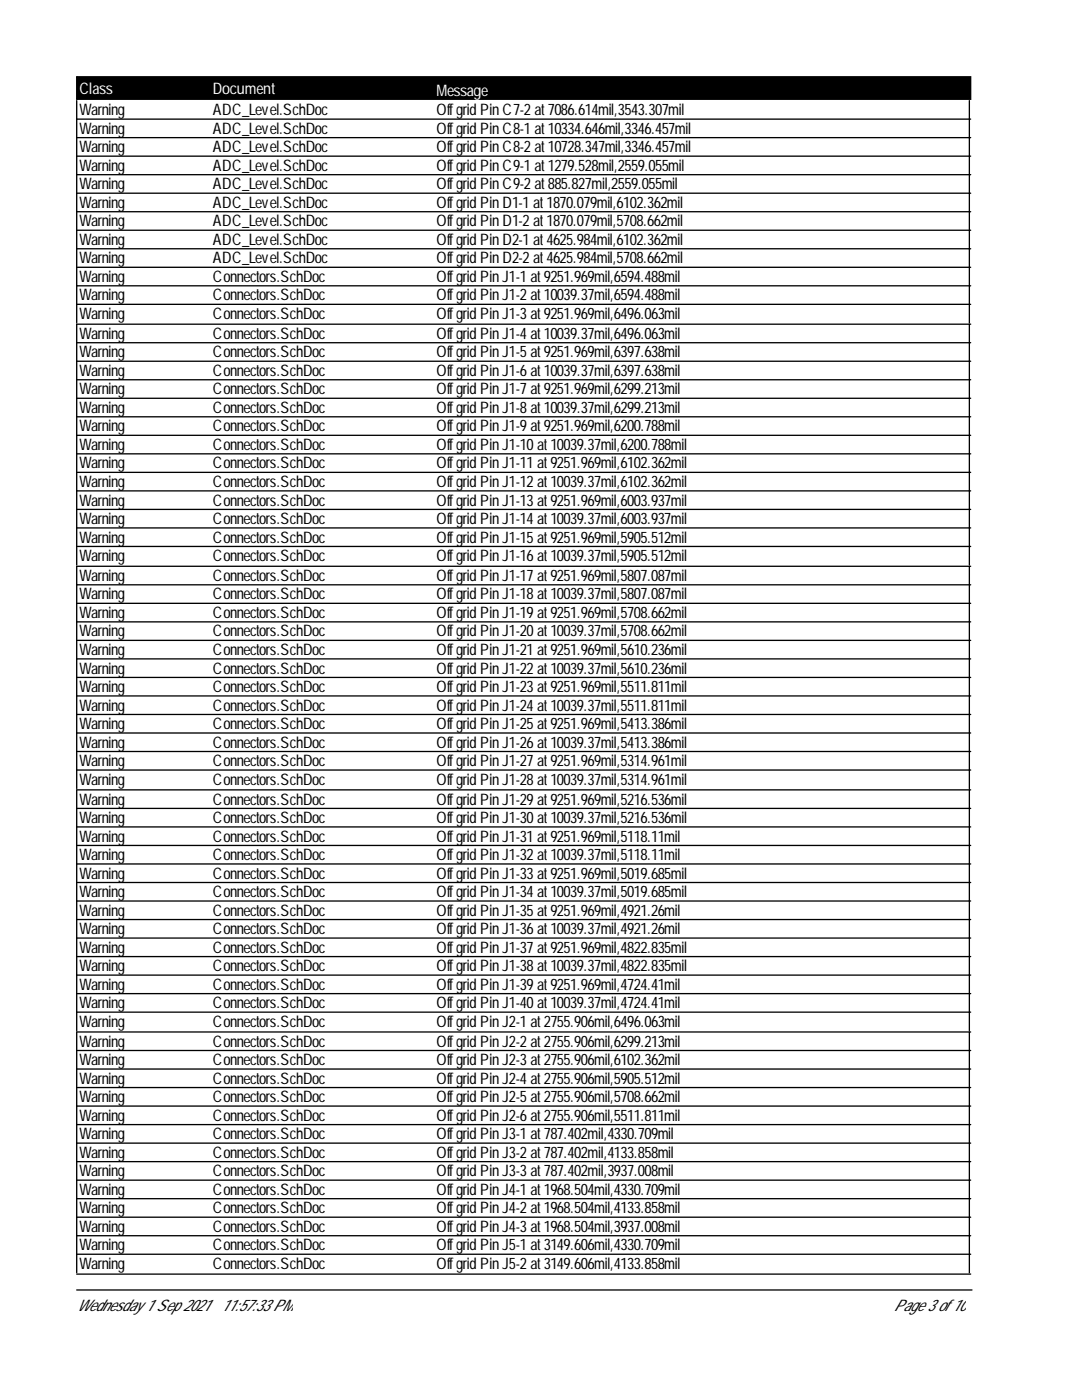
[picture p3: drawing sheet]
<svg xmlns="http://www.w3.org/2000/svg" width="216mm" height="279mm" viewBox="0 0 216 279" stroke-linecap="round" stroke-linejoin="round" font-family="sans-serif">
<defs><g id="words">
<g font-size="3.2" fill="#fff">
<text x="15.8" y="18.8">Class</text>
<text x="42.5" y="18.8">Document</text>
<text x="87.1" y="19.1">Message</text>
</g>
<g font-size="3.2">
<text x="15.8" y="23">Warning</text>
<text x="42.5" y="23">ADC_Level.SchDoc</text>
<text x="87.1" y="23">Offgrid Pin C7-2 at7086.614mil,3543.307mil</text>
<text x="15.8" y="26.7">Warning</text>
<text x="42.5" y="26.7">ADC_Level.SchDoc</text>
<text x="87.1" y="26.7">Offgrid Pin C8-1 at10334.646mil,3346.457mil</text>
<text x="15.8" y="30.4">Warning</text>
<text x="15.8" y="34.1">Warning</text>
<text x="42.5" y="30.4">ADC_Level.SchDoc</text>
<text x="42.5" y="34.1">ADC_Level.SchDoc</text>
<text x="87.1" y="30.4">Offgrid Pin C8-2 at10728.347mil,3346.457mil</text>
<text x="87.1" y="34.1">Offgrid Pin C9-1 at1279.528mil,2559.055mil</text>
<text x="15.8" y="37.8">Warning</text>
<text x="15.8" y="41.5">Warning</text>
<text x="42.5" y="37.8">ADC_Level.SchDoc</text>
<text x="42.5" y="41.5">ADC_Level.SchDoc</text>
<text x="87.1" y="37.8">Offgrid Pin C9-2 at885.827mil,2559.055mil</text>
<text x="87.1" y="41.5">Offgrid Pin D1-1 at1870.079mil,6102.362mil</text>
<text x="15.8" y="45.2">Warning</text>
<text x="42.5" y="45.2">ADC_Level.SchDoc</text>
<text x="87.1" y="45.2">Offgrid Pin D1-2 at1870.079mil,5708.662mil</text>
<text x="15.8" y="48.9">Warning</text>
<text x="15.8" y="52.6">Warning</text>
<text x="42.5" y="48.9">ADC_Level.SchDoc</text>
<text x="42.5" y="52.6">ADC_Level.SchDoc</text>
<text x="87.1" y="48.9">Offgrid Pin D2-1 at4625.984mil,6102.362mil</text>
<text x="87.1" y="52.6">Offgrid Pin D2-2 at4625.984mil,5708.662mil</text>
<text x="15.8" y="56.3">Warning</text>
<text x="15.8" y="60">Warning</text>
<text x="42.5" y="56.3">Connectors.SchDoc</text>
<text x="42.5" y="60">Connectors.SchDoc</text>
<text x="87.1" y="56.3">Offgrid Pin J1-1 at9251.969mil,6594.488mil</text>
<text x="87.1" y="60">Offgrid Pin J1-2 at10039.37mil,6594.488mil</text>
<text x="15.8" y="63.7">Warning</text>
<text x="42.5" y="63.7">Connectors.SchDoc</text>
<text x="87.1" y="63.7">Offgrid Pin J1-3 at9251.969mil,6496.063mil</text>
<text x="15.8" y="67.6">Warning</text>
<text x="15.8" y="71.3">Warning</text>
<text x="42.5" y="67.6">Connectors.SchDoc</text>
<text x="42.5" y="71.3">Connectors.SchDoc</text>
<text x="87.1" y="67.6">Offgrid Pin J1-4 at10039.37mil,6496.063mil</text>
<text x="87.1" y="71.3">Offgrid Pin J1-5 at9251.969mil,6397.638mil</text>
<text x="15.8" y="75">Warning</text>
<text x="42.5" y="75">Connectors.SchDoc</text>
<text x="87.1" y="75">Offgrid Pin J1-6 at10039.37mil,6397.638mil</text>
<text x="15.8" y="78.7">Warning</text>
<text x="15.8" y="82.4">Warning</text>
<text x="42.5" y="78.7">Connectors.SchDoc</text>
<text x="42.5" y="82.4">Connectors.SchDoc</text>
<text x="87.1" y="78.7">Offgrid Pin J1-7 at9251.969mil,6299.213mil</text>
<text x="87.1" y="82.4">Offgrid Pin J1-8 at10039.37mil,6299.213mil</text>
<text x="15.8" y="86.1">Warning</text>
<text x="15.8" y="89.8">Warning</text>
<text x="42.5" y="86.1">Connectors.SchDoc</text>
<text x="42.5" y="89.8">Connectors.SchDoc</text>
<text x="87.1" y="86.1">Offgrid Pin J1-9 at9251.969mil,6200.788mil</text>
<text x="87.1" y="89.8">Offgrid Pin J1-10 at10039.37mil,6200.788mil</text>
<text x="15.8" y="93.5">Warning</text>
<text x="42.5" y="93.5">Connectors.SchDoc</text>
<text x="87.1" y="93.5">Offgrid Pin J1-11 at9251.969mil,6102.362mil</text>
<text x="15.8" y="97.2">Warning</text>
<text x="15.8" y="100.9">Warning</text>
<text x="42.5" y="97.2">Connectors.SchDoc</text>
<text x="42.5" y="100.9">Connectors.SchDoc</text>
<text x="87.1" y="97.2">Offgrid Pin J1-12 at10039.37mil,6102.362mil</text>
<text x="87.1" y="100.9">Offgrid Pin J1-13 at9251.969mil,6003.937mil</text>
<text x="15.8" y="104.6">Warning</text>
<text x="42.5" y="104.6">Connectors.SchDoc</text>
<text x="87.1" y="104.6">Offgrid Pin J1-14 at10039.37mil,6003.937mil</text>
<text x="15.8" y="108.3">Warning</text>
<text x="15.8" y="112">Warning</text>
<text x="42.5" y="108.3">Connectors.SchDoc</text>
<text x="42.5" y="112">Connectors.SchDoc</text>
<text x="87.1" y="108.3">Offgrid Pin J1-15 at9251.969mil,5905.512mil</text>
<text x="87.1" y="112">Offgrid Pin J1-16 at10039.37mil,5905.512mil</text>
<text x="15.8" y="115.9">Warning</text>
<text x="15.8" y="119.6">Warning</text>
<text x="42.5" y="115.9">Connectors.SchDoc</text>
<text x="42.5" y="119.6">Connectors.SchDoc</text>
<text x="87.1" y="115.9">Offgrid Pin J1-17 at9251.969mil,5807.087mil</text>
<text x="87.1" y="119.6">Offgrid Pin J1-18 at10039.37mil,5807.087mil</text>
<text x="15.8" y="123.3">Warning</text>
<text x="42.5" y="123.3">Connectors.SchDoc</text>
<text x="87.1" y="123.3">Offgrid Pin J1-19 at9251.969mil,5708.662mil</text>
<text x="15.8" y="127">Warning</text>
<text x="15.8" y="130.7">Warning</text>
<text x="42.5" y="127">Connectors.SchDoc</text>
<text x="42.5" y="130.7">Connectors.SchDoc</text>
<text x="87.1" y="127">Offgrid Pin J1-20 at10039.37mil,5708.662mil</text>
<text x="87.1" y="130.7">Offgrid Pin J1-21 at9251.969mil,5610.236mil</text>
<text x="15.8" y="134.4">Warning</text>
<text x="42.5" y="134.4">Connectors.SchDoc</text>
<text x="87.1" y="134.4">Offgrid Pin J1-22 at10039.37mil,5610.236mil</text>
<text x="15.8" y="138.1">Warning</text>
<text x="15.8" y="141.8">Warning</text>
<text x="42.5" y="138.1">Connectors.SchDoc</text>
<text x="42.5" y="141.8">Connectors.SchDoc</text>
<text x="87.1" y="138.1">Offgrid Pin J1-23 at9251.969mil,5511.811mil</text>
<text x="87.1" y="141.8">Offgrid Pin J1-24 at10039.37mil,5511.811mil</text>
<text x="15.8" y="145.5">Warning</text>
<text x="15.8" y="149.2">Warning</text>
<text x="42.5" y="145.5">Connectors.SchDoc</text>
<text x="42.5" y="149.2">Connectors.SchDoc</text>
<text x="87.1" y="145.5">Offgrid Pin J1-25 at9251.969mil,5413.386mil</text>
<text x="87.1" y="149.2">Offgrid Pin J1-26 at10039.37mil,5413.386mil</text>
<text x="15.8" y="152.9">Warning</text>
<text x="42.5" y="152.9">Connectors.SchDoc</text>
<text x="87.1" y="152.9">Offgrid Pin J1-27 at9251.969mil,5314.961mil</text>
<text x="15.8" y="156.6">Warning</text>
<text x="15.8" y="160.6">Warning</text>
<text x="42.5" y="156.6">Connectors.SchDoc</text>
<text x="42.5" y="160.6">Connectors.SchDoc</text>
<text x="87.1" y="156.6">Offgrid Pin J1-28 at10039.37mil,5314.961mil</text>
<text x="87.1" y="160.6">Offgrid Pin J1-29 at9251.969mil,5216.536mil</text>
<text x="15.8" y="164.3">Warning</text>
<text x="15.8" y="168">Warning</text>
<text x="42.5" y="164.3">Connectors.SchDoc</text>
<text x="42.5" y="168">Connectors.SchDoc</text>
<text x="87.1" y="164.3">Offgrid Pin J1-30 at10039.37mil,5216.536mil</text>
<text x="87.1" y="168">Offgrid Pin J1-31 at9251.969mil,5118.11mil</text>
<text x="15.8" y="171.6">Warning</text>
<text x="42.5" y="171.6">Connectors.SchDoc</text>
<text x="87.1" y="171.6">Offgrid Pin J1-32 at10039.37mil,5118.11mil</text>
<text x="15.8" y="175.3">Warning</text>
<text x="15.8" y="179">Warning</text>
<text x="42.5" y="175.3">Connectors.SchDoc</text>
<text x="42.5" y="179">Connectors.SchDoc</text>
<text x="87.1" y="175.3">Offgrid Pin J1-33 at9251.969mil,5019.685mil</text>
<text x="87.1" y="179">Offgrid Pin J1-34 at10039.37mil,5019.685mil</text>
<text x="15.8" y="182.7">Warning</text>
<text x="42.5" y="182.7">Connectors.SchDoc</text>
<text x="87.1" y="182.7">Offgrid Pin J1-35 at9251.969mil,4921.26mil</text>
<text x="15.8" y="186.4">Warning</text>
<text x="15.8" y="190.1">Warning</text>
<text x="42.5" y="186.4">Connectors.SchDoc</text>
<text x="42.5" y="190.1">Connectors.SchDoc</text>
<text x="87.1" y="186.4">Offgrid Pin J1-36 at10039.37mil,4921.26mil</text>
<text x="87.1" y="190.1">Offgrid Pin J1-37 at9251.969mil,4822.835mil</text>
<text x="15.8" y="193.8">Warning</text>
<text x="15.8" y="197.5">Warning</text>
<text x="42.5" y="193.8">Connectors.SchDoc</text>
<text x="42.5" y="197.5">Connectors.SchDoc</text>
<text x="87.1" y="193.8">Offgrid Pin J1-38 at10039.37mil,4822.835mil</text>
<text x="87.1" y="197.5">Offgrid Pin J1-39 at9251.969mil,4724.41mil</text>
<text x="15.8" y="201.2">Warning</text>
<text x="42.5" y="201.2">Connectors.SchDoc</text>
<text x="87.1" y="201.2">Offgrid Pin J1-40 at10039.37mil,4724.41mil</text>
<text x="15.8" y="204.9">Warning</text>
<text x="15.8" y="208.9">Warning</text>
<text x="42.5" y="204.9">Connectors.SchDoc</text>
<text x="42.5" y="208.9">Connectors.SchDoc</text>
<text x="87.1" y="204.9">Offgrid Pin J2-1 at2755.906mil,6496.063mil</text>
<text x="87.1" y="208.9">Offgrid Pin J2-2 at2755.906mil,6299.213mil</text>
<text x="15.8" y="212.6">Warning</text>
<text x="42.5" y="212.6">Connectors.SchDoc</text>
<text x="87.1" y="212.6">Offgrid Pin J2-3 at2755.906mil,6102.362mil</text>
<text x="15.8" y="216.3">Warning</text>
<text x="15.8" y="220">Warning</text>
<text x="42.5" y="216.3">Connectors.SchDoc</text>
<text x="42.5" y="220">Connectors.SchDoc</text>
<text x="87.1" y="216.3">Offgrid Pin J2-4 at2755.906mil,5905.512mil</text>
<text x="87.1" y="220">Offgrid Pin J2-5 at2755.906mil,5708.662mil</text>
<text x="15.8" y="223.7">Warning</text>
<text x="15.8" y="227.4">Warning</text>
<text x="42.5" y="223.7">Connectors.SchDoc</text>
<text x="42.5" y="227.4">Connectors.SchDoc</text>
<text x="87.1" y="223.7">Offgrid Pin J2-6 at2755.906mil,5511.811mil</text>
<text x="87.1" y="227.4">Offgrid Pin J3-1 at787.402mil,4330.709mil</text>
<text x="15.8" y="231.1">Warning</text>
<text x="42.5" y="231.1">Connectors.SchDoc</text>
<text x="87.1" y="231.1">Offgrid Pin J3-2 at787.402mil,4133.858mil</text>
<text x="15.8" y="234.8">Warning</text>
<text x="15.8" y="238.4">Warning</text>
<text x="42.5" y="234.8">Connectors.SchDoc</text>
<text x="42.5" y="238.4">Connectors.SchDoc</text>
<text x="87.1" y="234.8">Offgrid Pin J3-3 at787.402mil,3937.008mil</text>
<text x="87.1" y="238.4">Offgrid Pin J4-1 at1968.504mil,4330.709mil</text>
<text x="15.8" y="242.1">Warning</text>
<text x="15.8" y="245.8">Warning</text>
<text x="42.5" y="242.1">Connectors.SchDoc</text>
<text x="42.5" y="245.8">Connectors.SchDoc</text>
<text x="87.1" y="242.1">Offgrid Pin J4-2 at1968.504mil,4133.858mil</text>
<text x="87.1" y="245.8">Offgrid Pin J4-3 at1968.504mil,3937.008mil</text>
<text x="15.8" y="249.5">Warning</text>
<text x="42.5" y="249.5">Connectors.SchDoc</text>
<text x="87.1" y="249.5">Offgrid Pin J5-1 at3149.606mil,4330.709mil</text>
<text x="15.8" y="253.2">Warning</text>
<text x="42.5" y="253.2">Connectors.SchDoc</text>
<text x="87.1" y="253.2">Offgrid Pin J5-2 at3149.606mil,4133.858mil</text>
<text x="15.3" y="261.7">Wednesday 1 Sep 2021</text>
<text x="44.1" y="261.7">11:57:33 PM</text>
<text x="178.4" y="261.7">Page 3 of 10</text>
</g>
</g></defs>
<path d="M15.3 15.3h178.4v4.5h-178.4z" fill="#000" stroke="#000" stroke-width=".26"/>
<g fill="none" stroke="#000" stroke-width=".26">
<path d="M15.3 23.8h178.4M15.3 20.1v44.3M15.3 27.5h178.4M15.3 31.2h178.4M15.3 34.9h178.4M15.3 38.6h178.4M193.4 20.1v44.3M15.3 42.3h178.4M15.3 46h178.4M15.3 49.6h178.4M15.3 53.3h178.4M15.3 57h178.4"/>
<path d="M15.3 60.7h178.4M15.3 68.4h178.4M15.3 72.1h178.4M15.3 75.8h178.4M15.3 79.5h178.4M193.4 64.7v48.1M193.7 64.7h-178.4v48.1M15.3 83.2h178.4M15.3 86.9h178.4M15.3 90.6h178.4M15.3 94.3h178.4M15.3 98h178.4"/>
<path d="M15.3 101.7h178.4M15.3 105.4h178.4M15.3 109.1h178.4M15.3 116.7h178.4M193.4 113v44.4M193.7 113h-178.4v44.4M15.3 120.4h178.4M15.3 124.1h178.4M15.3 127.8h178.4M15.3 131.5h178.4M15.3 135.2h178.4M15.3 138.9h178.4"/>
<path d="M15.3 142.6h178.4M15.3 146.3h178.4M15.3 150h178.4M15.3 153.7h178.4M193.4 157.6v48.1M193.7 157.6h-178.4v48.1M15.3 161.3h178.4M15.3 165h178.4M15.3 168.7h178.4M15.3 172.4h178.4M15.3 176.1h178.4M15.3 179.8h178.4"/>
<path d="M15.3 183.5h178.4M15.3 187.2h178.4M15.3 190.9h178.4M15.3 194.6h178.4M15.3 198.3h178.4M15.3 202h178.4M15.3 209.7h178.4M15.3 213.3h178.4M15.3 217h178.4M193.4 206v48M193.7 206h-178.4v48M15.3 220.7h178.4"/>
<path d="M15.3 224.4h178.4M15.3 228.1h178.4M15.3 231.8h178.4M15.3 235.5h178.4M15.3 239.2h178.4M15.3 242.9h178.4M15.3 246.6h178.4M15.3 250.3h178.4M15.3 254.3h178.4M15.3 257.4h178.7"/>
</g>
<use href="#words"/>
</svg>
